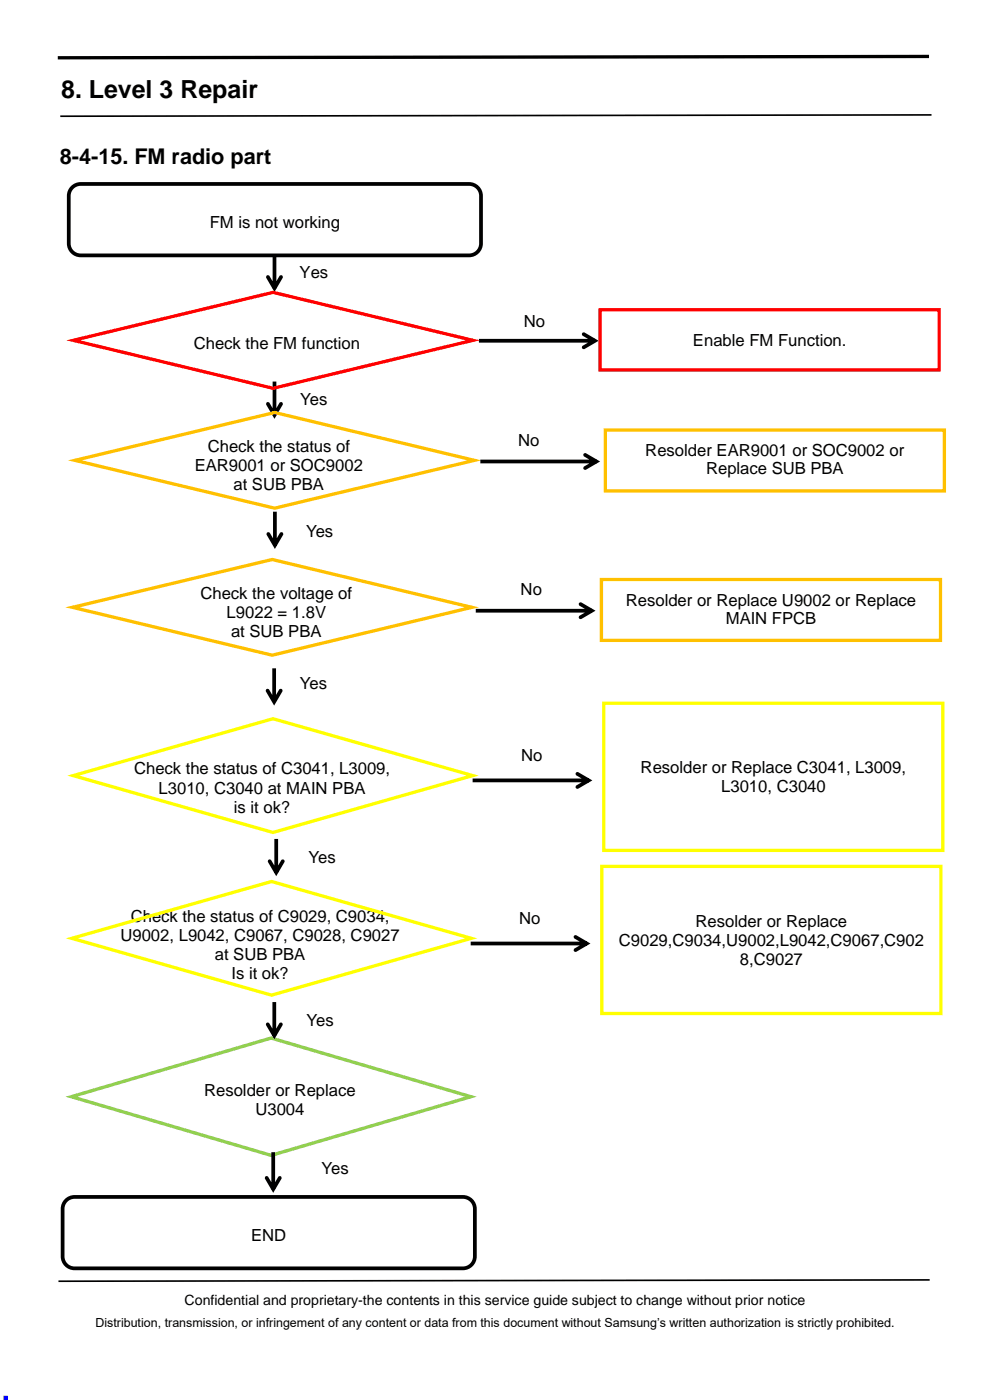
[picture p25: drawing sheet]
<svg xmlns="http://www.w3.org/2000/svg" width="210mm" height="297mm" viewBox="0 0 210 297" stroke-linecap="round" stroke-linejoin="round" font-family="sans-serif">
<defs><g id="words">
<text font-size="8.5" fill="#00f" x="0" y="297">.</text>
<text font-size="5.3" x="13" y="20.7">8. Level 3 Repair</text>
<text font-size="4.6" x="12.7" y="34.7">8-4-15. FM radio part</text>
<g font-size="3.5">
<text x="44.5" y="48.3">FM is not working</text>
<text x="63.5" y="59.1">Yes</text>
<text x="64.3" y="63.1">No</text>
<text x="111.1" y="69.3">No</text>
<text x="41.1" y="74">Check the FM function</text>
<text x="147" y="73.3">Enable FM Function.</text>
<text x="63.7" y="86">Yes</text>
<text x="44.1" y="95.9">Check the status of</text>
<text x="64.3" y="90">No</text>
<text x="109.9" y="94.5">No</text>
<text x="41.3" y="100">EAR9001 or SOC9002</text>
<text x="136.9" y="96.8">Resolder EAR9001 or SOC9002 or</text>
<text x="149.8" y="100.6">Replace SUB PBA</text>
<text x="49.5" y="104">at SUB PBA</text>
<text x="64.9" y="113.9">Yes</text>
<text x="42.5" y="127.1">Check the voltage of</text>
<text x="48.1" y="131.1">L9022 = 1.8V</text>
<text x="110.4" y="126.2">No</text>
<text x="132.8" y="128.5">Resolder or Replace U9002 or Replace</text>
<text x="49" y="135.2">at SUB PBA</text>
<text x="154" y="132.3">MAIN FPCB</text>
<text x="63.6" y="146.2">Yes</text>
<text x="110.5" y="161.4">No</text>
<text x="28.4" y="164.3">Check the status of C3041, L3009,</text>
<text x="135.9" y="164">Resolder or Replace C3041, L3009,</text>
<text x="33.6" y="168.4">L3010, C3040 at MAIN PBA</text>
<text x="49.6" y="172.4">is it ok?</text>
<text x="153" y="168.1">L3010, C3040</text>
<text x="65.5" y="183.1">Yes</text>
<text x="27.7" y="195.5">Check the status of C9029, C9034,</text>
<text x="110.1" y="196">No</text>
<text x="147.6" y="196.6">Resolder or Replace</text>
<text x="25.5" y="199.6">U9002, L9042, C9067, C9028, C9027</text>
<text x="45.6" y="203.6">at SUB PBA</text>
<text x="131.3" y="200.7">C9029,C9034,U9002,L9042,C9067,C902</text>
<text x="49.1" y="207.7">Is it ok?</text>
<text x="157" y="204.7">8,C9027</text>
<text x="65.1" y="217.7">Yes</text>
<text x="43.3" y="232.6">Resolder or Replace</text>
<text x="54.2" y="236.6">U3004</text>
<text x="68.2" y="249">Yes</text>
<text x="53.3" y="263.3">END</text>
</g>
<text font-size="3" x="39.2" y="276.8">Confidential and proprietary-the contents in this service guide subject to change without prior notice</text>
<text font-size="2.6" x="20.2" y="281.4">Distribution, transmission, or infringement of any content or data from this document without Samsung’s written authorization is strictly prohibited.</text>
</g></defs>
<path d="M197.6 24.4l-184.8 .3M197.2 271.5l-184.8 .3" fill="none" stroke="#000" stroke-width=".35"/>
<path d="M197.1 12l-184.8 .3" fill="none" stroke="#000" stroke-width=".71" stroke-linecap="butt"/>
<path d="M15.1 40a2.52 2.52 0 0 1 2-1h82.4a2.52 2.52 0 0 1 2.5 2.6v10.1a2.53 2.53 0 0 1-2.5 2.5h-82.4a2.53 2.53 0 0 1-2.5-2.5v-10.1l.1-.6zM14.2 254.5l1-.5 .6-.1h82.4a2.53 2.53 0 0 1 2.5 2.6v10.1a2.52 2.52 0 0 1-2.5 2.5h-82.4a2.53 2.53 0 0 1-2.5-2.5v-10.1a2.52 2.52 0 0 1 .9-2z" fill="none" stroke="#000" stroke-width=".79" stroke-linecap="butt"/>
<g fill="#000">
<path d="M57.8 54h.8v7.2h-.8zM56.6 58.4l.6 .2 1.4 2.4h-.7l1.4-2.4a.4 .4 0 0 1 .5-.2 .4 .4 0 0 1 .2 .6l-1.8 2.9-1.7-2.9z"/>
<path d="M101.6 71.9h24.6v.8h-24.6zM123.5 70.7l.5-.1 3 1.7-3 1.7a.4 .4 0 0 1-.5-.1 .4 .4 0 0 1 .1-.6l2.4-1.4v.7l-2.4-1.4z"/>
<path d="M57.8 81h.8v7.1h-.8zM56.6 85.3l.6 .2 1.4 2.4h-.7l1.4-2.4a.4 .4 0 0 1 .5-.2 .4 .4 0 0 1 .2 .6l-1.8 3-1.7-3z"/>
</g>
<path d="M127.3 65.7h71.9v12.8h-71.9z" fill="none" stroke="#f00" stroke-width=".71" stroke-linecap="butt"/>
<path d="M31.3 120.7h54.7v18.5h-54.7z" fill-rule="evenodd" fill="#fff"/>
<path d="M15.4 128.8l42.3-10.1 42.4 10.1-42.4 10.2zM127.6 123h71.9v12.9h-71.9z" fill="none" stroke="#ffc000" stroke-width=".71" stroke-linecap="butt"/>
<path d="M100.9 129.2h24.6v.8h-24.6zM122.8 128l.6-.2 2.9 1.8-2.9 1.7a.4 .4 0 0 1-.6-.1 .4 .4 0 0 1 .2-.6l2.3-1.4v.7l-2.3-1.4z" fill="#000"/>
<path d="M22.2 159h66.8v16.2h-66.8z" fill-rule="evenodd" fill="#fff"/>
<path d="M128.1 149.2h71.9v31.2h-71.9zM15.5 164.5l42.4-12 42.4 12-42.4 12.1z" fill="none" stroke="#ff0" stroke-width=".71" stroke-linecap="butt"/>
<g fill="#000">
<path d="M58.2 178h.8v7.1h-.8zM57 182.4l.5 .1 1.4 2.4h-.6l1.3-2.4a.4 .4 0 0 1 .6-.1 .4 .4 0 0 1 .1 .5l-1.7 3-1.7-3z"/>
<path d="M100.3 165.2h24.6v.8h-24.6zM122.1 164l.6-.2 3 1.8-3 1.7a.4 .4 0 0 1-.5-.1 .4 .4 0 0 1 .1-.6l2.4-1.4v.7l-2.4-1.4z"/>
</g>
<path d="M32 228h54.7v13.9h-54.7z" fill-rule="evenodd" fill="#fff"/>
<path d="M15.2 232.7l42.3-12.5 42.4 12.5-42.4 12.4z" fill="none" stroke="#92d050" stroke-width=".71" stroke-linecap="butt"/>
<path d="M31.4 67.1h54.7v11.3h-54.7z" fill-rule="evenodd" fill="#fff"/>
<path d="M15.6 72.2l42.3-10.2 42.4 10.2-42.4 10.2z" fill="none" stroke="#f00" stroke-width=".71" stroke-linecap="butt"/>
<g fill="#000">
<path d="M57.8 141.8h.8v7.1h-.8zM56.6 146.2l.5 .1 1.4 2.4h-.7l1.4-2.4a.4 .4 0 0 1 .5-.1 .4 .4 0 0 1 .2 .5l-1.7 3-1.8-3z"/>
<path d="M57.6 244.4h.8v7.9h-.8zM56.4 249.6l.5 .1 1.4 2.4h-.7l1.4-2.4a.4 .4 0 0 1 .6-.1 .4 .4 0 0 1 .1 .5l-1.7 3-1.8-3z"/>
</g>
<path d="M21.8 189.6h66.8v21.5h-66.8z" fill-rule="evenodd" fill="#fff"/>
<path d="M15.2 199.1l42.4-12.1 42.4 12.1-42.4 12zM127.7 183.8h71.9v31.2h-71.9z" fill="none" stroke="#ff0" stroke-width=".71" stroke-linecap="butt"/>
<g fill="#000">
<path d="M99.9 199.8h24.6v.8h-24.6zM121.7 198.6l.6-.2 3 1.8-3 1.7a.4 .4 0 0 1-.6-.1 .4 .4 0 0 1 .2-.6l2.4-1.4v.7l-2.4-1.4z"/>
<path d="M57.8 212.6h.8v7.1h-.8zM56.6 217l.5 .1 1.4 2.4h-.7l1.4-2.4a.4 .4 0 0 1 .6-.1 .4 .4 0 0 1 .1 .5l-1.7 3-1.7-3z"/>
</g>
<path d="M31.8 89.5h54.7v18.5h-54.7z" fill-rule="evenodd" fill="#fff"/>
<path d="M15.9 97.7l42.4-10.2 42.3 10.2-42.3 10.1zM128.4 91.2h71.9v12.9h-71.9z" fill="none" stroke="#ffc000" stroke-width=".71" stroke-linecap="butt"/>
<g fill="#000">
<path d="M101.9 97.5h24.6v.8h-24.6zM123.8 96.3l.5-.1 3 1.7-3 1.7a.4 .4 0 0 1-.5-.1 .4 .4 0 0 1 .1-.5l2.4-1.4v.6l-2.4-1.3z"/>
<path d="M57.9 108.6h.8v7.1h-.8zM56.7 112.9l.6 .2 1.4 2.4h-.7l1.4-2.4a.4 .4 0 0 1 .5-.1 .4 .4 0 0 1 .1 .5l-1.7 3-1.7-3z"/>
</g>
<use href="#words"/>
</svg>
